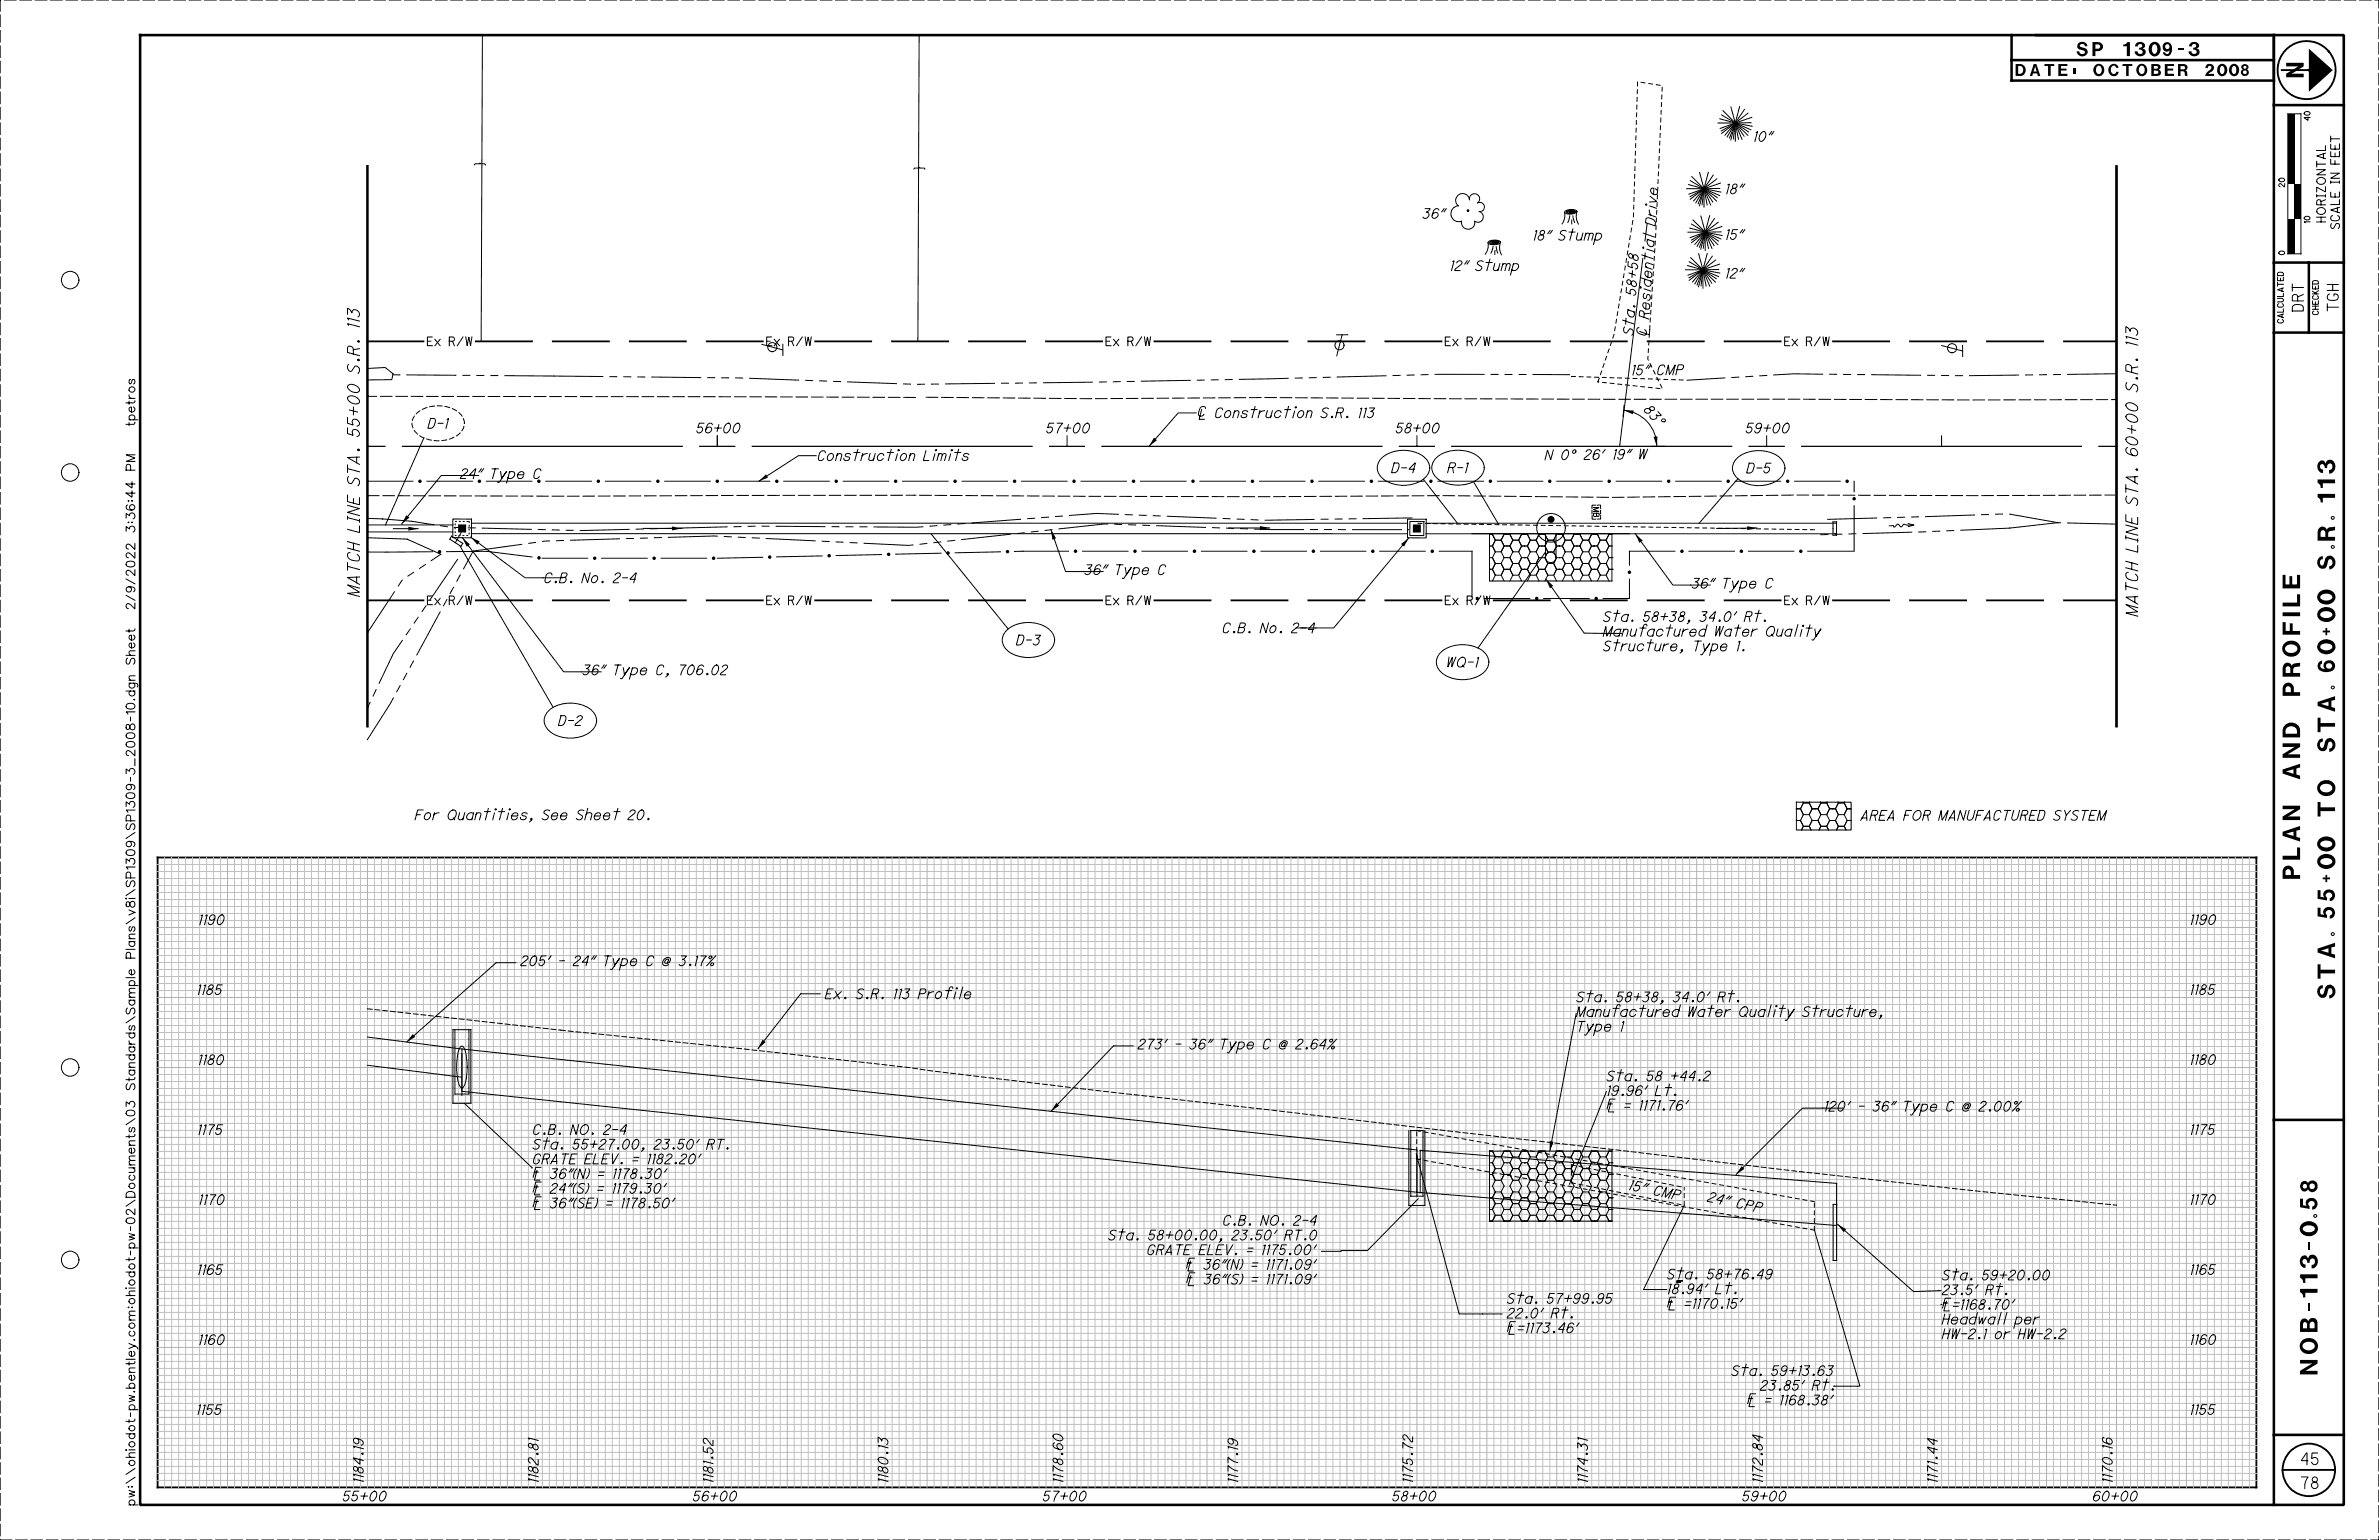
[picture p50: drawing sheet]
<svg xmlns="http://www.w3.org/2000/svg" width="864mm" height="559mm" viewBox="0 0 864 559" stroke-linecap="round" stroke-linejoin="round" font-family="sans-serif">
<defs><g id="words">
<g font-size="6.3">
<text x="829.9" y="22.8" transform="rotate(90 829.9 22.8)">N</text>
<text x="835" y="318.9" transform="rotate(-90 835 318.9)">PLAN AND PROFILE</text>
<text x="847.7" y="362.3" transform="rotate(-90 847.7 362.3)">STA. 55+00 TO STA. 60+00 S.R. 113</text>
<text x="841.3" y="498.7" transform="rotate(-90 841.3 498.7)">NOB-113-0.58</text>
</g>
<text font-size="5.1" x="753.8" y="20.4">SP 1309-3</text>
<g font-size="4.3">
<text x="731.7" y="27.6">DATE:</text>
<text x="759.9" y="27.6">OCTOBER 2008</text>
<text x="130.5" y="216.4" transform="rotate(-90 130.5 216.4)">MATCH LINE STA. 55+00 S.R. 113</text>
<text x="776" y="223.6" transform="rotate(-90 776 223.6)">MATCH LINE STA. 60+00 S.R. 113</text>
</g>
<g font-size="4.2">
<text x="835.5" y="531.5">45</text>
<text x="835.5" y="540.1">78</text>
</g>
<g font-size="4">
<text x="176.2" y="59.8" transform="rotate(-90 176.2 59.8)">}</text>
<text x="335.7" y="61.4" transform="rotate(-90 335.7 61.4)">}</text>
<text x="836.1" y="112.8" transform="rotate(-90 836.1 112.8)">DRT</text>
<text x="848.8" y="112.7" transform="rotate(-90 848.8 112.7)">TGH</text>
</g>
<g font-size="3.6">
<text x="636.5" y="51.3">10&quot;</text>
<text x="626.3" y="70.3">18&quot;</text>
<text x="516.4" y="79.2">36&quot;</text>
<text x="600.8" y="82" transform="rotate(-86 600.8 82)">D r i v e</text>
<text x="556.5" y="87.2">18&quot; Stump</text>
<text x="626.3" y="86.9">15&quot;</text>
<text x="594.6" y="94.8" transform="rotate(-86 594.6 94.8)">8</text>
<text x="526.4" y="98.2">12&quot; Stump</text>
<text x="626.3" y="100.9">12&quot;</text>
<text x="593.8" y="107.3" transform="rotate(-86 593.8 107.3)">5</text>
<text x="594" y="104.3" transform="rotate(-86 594 104.3)">8 + 5</text>
<text x="598.5" y="115.8" transform="rotate(-86 598.5 115.8)">R e s i d e n t i a l</text>
<text x="592.8" y="121.7" transform="rotate(-86 592.8 121.7)">S t a .</text>
<text x="592.2" y="136.1">15&quot; CMP</text>
<text x="596.5" y="148.8" transform="rotate(47 596.5 148.8)">8</text>
<text x="155.3" y="155.4">D-1</text>
<text x="434.6" y="151.6">| Construction S.R. 113</text>
<text x="598.6" y="151.1" transform="rotate(47 598.6 151.1)">3 ^</text>
<text x="252.8" y="157.1">56+00</text>
<text x="379.8" y="157.1">57+00</text>
<text x="506.7" y="157.1">58+00</text>
<text x="633.7" y="157.1">59+00</text>
<text x="296.8" y="167.1">Construction Limits</text>
<text x="560.8" y="166.9">N 0° 26' 19&quot; W</text>
<text x="167.1" y="173.7">24&quot; Type C</text>
<text x="505.1" y="171.5">D-4</text>
<text x="525.5" y="171.5">R-1</text>
<text x="634.1" y="171.6">D-5</text>
<text x="393.7" y="208.5">36&quot; Type C</text>
<text x="197.5" y="211.4">C.B. No. 2-4</text>
<text x="614.2" y="213.4">36&quot; Type C</text>
<text x="582" y="225.5">Sta. 58+38, 34.0' Rt.</text>
<text x="443.8" y="229.6">C.B. No. 2-4</text>
<text x="582" y="230.8">Manufactured Water Quality</text>
<text x="368.9" y="234">D-3</text>
<text x="582" y="236.2">Structure, Type 1.</text>
<text x="211.5" y="244.9">36&quot; Type C, 706.02</text>
<text x="525.1" y="242">WQ-1</text>
<text x="202.7" y="263.2">D-2</text>
<text x="150.7" y="297.5">For Quantities, See Sheet 20.</text>
<text x="675.5" y="297.6">AREA FOR MANUFACTURED SYSTEM</text>
<text x="72" y="335.5">1190</text>
<text x="795" y="335.5">1190</text>
<text x="189" y="350.4">205' - 24&quot; Type C @ 3.17%</text>
<text x="71.5" y="360.9">1185</text>
<text x="299.5" y="362.4">Ex. S.R. 113 Profile</text>
<text x="572.3" y="363.5">Sta. 58+38, 34.0' Rt.</text>
<text x="795" y="360.9">1185</text>
<text x="572.3" y="368.9">Manufactured Water Quality Structure,</text>
<text x="572.3" y="374.2">Type 1</text>
<text x="413.1" y="380.6">273' - 36&quot; Type C @ 2.64%</text>
<text x="71.9" y="386.3">1180</text>
<text x="795" y="386.3">1180</text>
<text x="583.2" y="392.2">Sta. 58 +44.2</text>
<text x="583.2" y="397.6">19.96' Lt.</text>
<text x="583.2" y="402.9">{ = 1171.76'</text>
<text x="662.2" y="403.2">120' - 36&quot; Type C @ 2.00%</text>
<text x="71.7" y="411.7">1175</text>
<text x="193.4" y="411.6">C.B. NO. 2-4</text>
<text x="795" y="411.7">1175</text>
<text x="193.4" y="417">Sta. 55+27.00, 23.50' RT.</text>
<text x="193.4" y="422.3">GRATE ELEV. = 1182.20'</text>
<text x="193.4" y="427.6">{ 36&quot;(N) = 1178.30'</text>
<text x="591" y="431.6" transform="rotate(12 591 431.6)">15 &quot;</text>
<text x="72.1" y="437.1">1170</text>
<text x="193.4" y="433">{ 24&quot;(S) = 1179.30'</text>
<text x="600.1" y="433.5" transform="rotate(12 600.1 433.5)">C MP</text>
<text x="619.7" y="435.9" transform="rotate(12 619.7 435.9)">2</text>
<text x="622.7" y="436.5" transform="rotate(12 622.7 436.5)">4 &quot;</text>
<text x="795" y="437.1">1170</text>
<text x="193.4" y="438.3">{ 36&quot;(SE) = 1178.50'</text>
<text x="630.1" y="438.1" transform="rotate(12 630.1 438.1)">C P P</text>
<text x="402.3" y="449.9">Sta. 58+00.00, 23.50' RT.0</text>
<text x="443.9" y="444.6">C.B. NO. 2-4</text>
<text x="416.4" y="455.3">GRATE ELEV. = 1175.00'</text>
<text x="430.6" y="460.6">{ 36&quot;(N) = 1171.09'</text>
<text x="71.6" y="462.5">1165</text>
<text x="430.7" y="465.9">{ 36&quot;(S) = 1171.09'</text>
<text x="605.2" y="464.1">Sta. 58+76.49</text>
<text x="705" y="464.4">Sta. 59+20.00</text>
<text x="795" y="462.4">1165</text>
<text x="547.1" y="472.9">Sta. 57+99.95</text>
<text x="605.2" y="469.4">18.94' Lt.</text>
<text x="705" y="469.8">23.5' Rt.</text>
<text x="547.1" y="478.3">22.0' Rt.</text>
<text x="605.2" y="474.8">{ =1170.15'</text>
<text x="705" y="475.1">{=1168.70'</text>
<text x="547.1" y="483.6">{=1173.46'</text>
<text x="705" y="485.8">HW-2.1 or HW-2.2</text>
<text x="705" y="480.4">Headwall per</text>
<text x="72.1" y="487.9">1160</text>
<text x="795" y="487.8">1160</text>
<text x="628.6" y="499.1">Sta. 59+13.63</text>
<text x="634.3" y="509.8">{ = 1168.38'</text>
<text x="639" y="504.5">23.85' Rt.</text>
<text x="71.4" y="513.3">1155</text>
<text x="795" y="513.2">1155</text>
<text x="131.9" y="538.1" transform="rotate(-90 131.9 538.1)">1184.19</text>
<text x="195.4" y="538.1" transform="rotate(-90 195.4 538.1)">1182.81</text>
<text x="258.8" y="538.1" transform="rotate(-90 258.8 538.1)">1181.52</text>
<text x="322.3" y="538.1" transform="rotate(-90 322.3 538.1)">1180.13</text>
<text x="385.8" y="538.1" transform="rotate(-90 385.8 538.1)">1178.60</text>
<text x="449.3" y="538.1" transform="rotate(-90 449.3 538.1)">1177.19</text>
<text x="512.8" y="538.1" transform="rotate(-90 512.8 538.1)">1175.72</text>
<text x="576.3" y="538.1" transform="rotate(-90 576.3 538.1)">1174.31</text>
<text x="639.8" y="538.1" transform="rotate(-90 639.8 538.1)">1172.84</text>
<text x="703.3" y="538.1" transform="rotate(-90 703.3 538.1)">1171.44</text>
<text x="766.8" y="538.1" transform="rotate(-90 766.8 538.1)">1170.16</text>
<text x="124.4" y="544.7">55+00</text>
<text x="251.5" y="544.7">56+00</text>
<text x="378.6" y="544.7">57+00</text>
<text x="505.4" y="544.7">58+00</text>
<text x="632.5" y="544.7">59+00</text>
<text x="759.7" y="544.7">60+00</text>
</g>
<g font-size="3.2">
<text x="844.2" y="80.5" transform="rotate(-90 844.2 80.5)">HORIZONTAL</text>
<text x="849.2" y="82.9" transform="rotate(-90 849.2 82.9)">SCALE IN FEET</text>
<text x="49" y="153.6" transform="rotate(-90 49 153.6)">tpetros</text>
<text x="49" y="213.4" transform="rotate(-90 49 213.4)">2/9/2022 3:36:44 PM</text>
<text x="49" y="546.1" transform="rotate(-90 49 546.1)">pw:\\ohiodot-pw.bentley.com:ohiodot-pw-02\Documents\03 Standards\Sample Plans\v8i\SP1309\SP1309-3_2008-10.dgn Sheet</text>
</g>
<g font-size="2.1">
<text x="838.6" y="43.7" transform="rotate(-90 838.6 43.7)">40</text>
<text x="829.3" y="67.8" transform="rotate(-90 829.3 67.8)">20</text>
<text x="838.6" y="80.8" transform="rotate(-90 838.6 80.8)">10</text>
<text x="829.3" y="92.4" transform="rotate(-90 829.3 92.4)">0</text>
<text x="828.9" y="117.2" transform="rotate(-90 828.9 117.2)">CALCULATED</text>
<text x="841.6" y="114.2" transform="rotate(-90 841.6 114.2)">CHECKED</text>
</g>
</g></defs>
<g fill="none" stroke="#000" stroke-width=".36">
<path d="M175.1 12.7l-.4 111.2M333.7 12.7l-.5 111.2M628.3 38.8l1.6 5.8M631.5 38.7l-1.6 5.9M633.3 39.7l-3.4 4.9M623.6 44.6h6.3M624.3 43.1l5.6 1.5M624.9 41.7l5 2.9M625.5 40.2l4.4 4.4M629.9 44.6l-5.4 2M629.9 44.6l-5.1 2.9M629.9 44.6l-5 3.8"/>
<path d="M629.9 44.6l-3.7 4.4M629.9 44.6l-2.9 5.1M629.9 44.6l-2.1 5.5M629.9 44.6l-1.6 6.2M629.9 44.6l-.7 5.8M629.9 44.6v6.7M629.9 44.6l1.2 5.9M629.9 44.6l2.5 6M629.9 44.6l3.2 4.8M629.9 44.6l4.6 4.5M629.9 44.6l4.9 3.3M629.9 44.6l5.7 2.5"/>
<path d="M629.9 44.6l6.2 1.2M634.5 41.1l-4.6 3.5M635.6 44.5l-5.7 .1M635.9 42.6l-6 2M830.5 41.3h4.8v50.8h-4.8zM529.3 70.8a2.52 2.52 0 0 1 4.1 1.7 1.87 1.87 0 0 1 2.6-2.1 1.87 1.87 0 0 1 .4 3.2 1.67 1.67 0 0 1 2.4 1.2 1.67 1.67 0 0 1-1.8 2 1.98 1.98 0 0 1 1.3 2.7 1.98 1.98 0 0 1-3 .8 2.44 2.44 0 0 1-2.4 2.9 2.44 2.44 0 0 1-2.4-2.9 2.89 2.89 0 0 1-3.7-2.1 2.89 2.89 0 0 1 2.5-3.5 2.5 2.5 0 0 1 0-3.9zM567.9 77.1v2.5l-.8 1.6M568.2 76.6a3.9 3.9 0 0 1 4.3 .1 3.5 3.5 0 0 1-4.6 .3zM568.7 76.6l1.1-.3a1.6 1.6 0 0 1 2 .6l-1.2 .6a2.18 2.18 0 0 1-2.1-.5zM569.1 76.7l.7-.3a1.17 1.17 0 0 1 1.6 .5l-.6 .3a1.41 1.41 0 0 1-1.8-.4zM569.6 76.8l1.2-.1a.68 .68 0 0 1-.6 .4 .68 .68 0 0 1-.6-.3zM569.8 76.8h.8l-.4 .2z"/>
<path d="M569.8 78.3l-.7 2.5M570.6 79.8v1.4M571 78.4l.6 2.3M572.4 76.8l-.2 2 .8 2.5M612.3 68.5h6.3M613 67l5.6 1.5M613.6 65.5l5 3M614.1 64.1l4.5 4.4M614.6 79.8l4.4 4.4M617 62.6l1.6 5.9M617.4 78.4l1.6 5.8M618.6 68.5l-5.5 1.9"/>
<path d="M618.6 68.5l-5.1 2.9M618.6 68.5l-3.8 4.4M618.6 68.5l-3 5.1M618.6 68.5l-2.2 5.5M618.6 68.5l-1.7 6.1M618.6 68.5l-.7 5.8M618.6 68.5v6.6M618.6 68.5l1.1 5.9M618.6 68.5l2.4 5.9M618.6 68.5l3.2 4.8M618.6 68.5l4.5 4.5M618.6 68.5l4.8 3.2"/>
<path d="M618.6 68.5l5.6 2.4M618.6 68.5l6.1 1.2M620.1 62.5l-1.5 6M620.6 78.3l-1.6 5.9M621.9 63.5l-3.3 5M622.4 79.3l-3.4 4.9M623.2 64.9l-9.6 7.4M624.3 68.4l-5.7 .1M624.6 66.4l-6 2.1M539.5 95.3h2.1M540.2 88.1v1.9l-1 2.2M540.3 87.7l1.2-.5a3.2 3.2 0 0 1 3.2 .7 3.4 3.4 0 0 1-4.5 .2z"/>
<path d="M540.8 87.9l1.3-.5a1.64 1.64 0 0 1 2 .7l-1.3 .5a1.64 1.64 0 0 1-2-.7zM540.8 94.1l-1 4.1M541.2 87.9l.6-.3a1.45 1.45 0 0 1 1.8 .4l-.5 .3a1.44 1.44 0 0 1-1.9-.4zM541.8 87.8h1.2a.69 .69 0 0 1-.6 .4 .69 .69 0 0 1-.6-.4zM542 89.4l-.8 2.4M542.7 90.9l-.1 1.5M543.1 89.5l.6 2.3M544.7 88l-.3 2 .7 2.5M569.6 84.2h2.1M571 83.1l-1.1 4M596.4 93.7l-8.4 68M597.9 81.1l-.8 6.3"/>
<path d="M611.9 97.9h6.3M612.6 96.4l5.6 1.5M612.7 84.2h6.3M613.2 95l5 2.9M613.4 82.8l5.6 1.4M613.7 93.5l4.5 4.4M614 81.3l5 2.9M616.6 92l1.6 5.9M618.2 97.9l-5.5 2M618.2 97.9l-5.1 2.9M618.2 97.9l-3.8 4.4M618.2 97.9l-3 5.1"/>
<path d="M618.2 97.9l-2.1 5.5M618.2 97.9l-1.6 6.2M618.2 97.9l-.7 5.8M618.2 97.9v6.7M618.2 97.9l1.1 5.9M618.2 97.9l2.4 5.9M618.2 97.9l3.2 4.8M618.2 97.9l4.5 4.5M618.2 97.9l4.8 3.2M618.2 97.9l5.7 2.5M618.2 97.9l6.1 1.2M619 84.2l-5.4 2"/>
<path d="M619 84.2l-5 2.9M619 84.2l-3.7 4.5M619 84.2l-2.9 5.2M619 84.2l-2.1 5.5M619 84.2l-1.6 6.2M619 84.2l-.7 5.9M619 84.2v6.7M619 84.2l1.2 5.9M619 84.2l2.5 6M619 84.2l3.2 4.9M619 84.2l4.6 4.5M619 84.2l4.9 3.3"/>
<path d="M619 84.2l5.7 2.5M619 84.2l6.2 1.3M619.8 91.9l-1.6 6M621.6 93l-3.4 4.9M622.8 94.3l-9.6 7.4M623.7 80.7l-9.7 7.4M623.9 97.8l-5.7 .1M624.2 95.8l-6 2.1M624.7 84.1l-5.7 .1M625 82.2l-6 2M589.1 116.2l4 1.3M590.3 115.5l-.2 2.1"/>
<path d="M594.9 118.9a.87 .87 0 0 0-.8 .6 .87 .87 0 0 0 .3 1 3.1 3.1 0 0 0 3 1l.3-1-.6-.9M598.9 119.6l-.2 1.9-3.4-1.2M133.4 133.7l6.4-.4 2.9 2.3-.5 2.2-8.8 .1M142.7 136h2.5M147.7 136l17.8 .2M155.2 123.8h1.2M156.9 122.3h-1.7v3.1h1.8M157.9 123.1l1.9 2.3M159.8 123.1l-1.9 2.3M163.1 123.8h1.2a.78 .78 0 0 0 .7-.7 .78 .78 0 0 0-.7-.8h-1.2v3.1M164.3 123.8l.7 1.6M168 136.2h2.6"/>
<path d="M168.1 122.3l-2.1 3.1M169.1 122.3l.5 3.1 .6-3.1 .6 3.1 .5-3.1M173.1 136.2h2.5M178.2 136.3h2.5M183.3 136.3l35.5 .3M221.4 136.7h2.5M226.4 136.7h2.6M231.5 136.8h2.6M236.6 136.8l17.8 .2M256.9 137l2.5 .1M262 137.1h2.5M267.1 137.1l2.5 .1"/>
<path d="M272.1 137.3l17.8 .6M276.5 125l7.7 2M278.3 123.8h1.2M280 122.3h-1.7v3.1h1.9M281.1 123.1l1.9 2.3M283 123.1l-1.9 2.3M284.2 124.9v4.1M286.2 123.8h1.2a.78 .78 0 0 0 .7-.7 .78 .78 0 0 0-.7-.8h-1.2v3.1M287.4 123.8l.7 1.6M291.2 122.3l-2.1 3.1M292.3 122.3l.4 3.1 .7-3.1 .6 3.1 .5-3.1M292.5 138l2.5 .1"/>
<path d="M297.5 138.2l2.6 .1M302.6 138.4l2.6 .1M307.7 138.6l17.7 .6M328 139.3l2.5 .1M335.6 139.4l-2.5 .1M340.7 139.3l-2.6 .1M361 139.1l-17.8 .2M366.1 139l-2.6 .1M371.2 139h-2.6M376.2 138.9l-2.5 .1M396.5 138.7l-17.7 .2M401.5 123.8h1.2"/>
<path d="M401.6 138.6h-2.5M403.2 122.3h-1.7v3.1h1.8M404.2 123.1l1.9 2.3M406.1 123.1l-1.9 2.3M406.7 138.5h-2.6M409.4 123.8h1.2a.78 .78 0 0 0 .7-.7 .78 .78 0 0 0-.7-.8h-1.2v3.1M410.6 123.8l.7 1.6M411.8 138.4h-2.6M414.4 122.3l-2.1 3.1M415.4 122.3l.5 3.1 .6-3.1 .7 3.1 .5-3.1M432.1 138l-17.8 .3M437.2 137.9l-2.6 .1"/>
<path d="M442.2 137.8l-2.5 .1M447.3 137.7l-2.5 .1M467.6 137.3l-17.7 .4M472.7 137.2h-2.5M477.8 137l-2.5 .1M482.9 136.9h-2.6M487.2 121.5l-2 7.6M489.3 121.5h-4.1M503.2 136.3l-17.8 .5M508.2 136.2l-2.5 .1M513.3 136.1h-2.5M518.4 135.9l-2.5 .1"/>
<path d="M520.9 135.9h17.8M524.7 123.8h1.2M526.4 122.3h-1.7v3.1h1.8M527.4 123.1l1.9 2.3M529.3 123.1l-1.9 2.3M532.6 123.8h1.2a.78 .78 0 0 0 .7-.7 .78 .78 0 0 0-.7-.8h-1.2v3.1M533.8 123.8l.7 1.6M537.6 122.3l-2.1 3.1M538.6 122.3l.5 3.1 .6-3.1 .6 3.1 .5-3.1M541.3 135.9h2.5M546.3 135.9h2.6M551.4 135.9h2.6"/>
<path d="M556.5 135.9l13.2 .1M626.1 137.1l-13.7 .9M631.2 136.8l-2.5 .2M636.3 136.5l-2.6 .2M641.3 136.2l-2.5 .2M647.8 123.8h1.3M649.6 122.3h-1.8v3.1h1.9M650.6 123.1l1.9 2.3M652.5 123.1l-1.9 2.3M655.7 123.8h1.2a.78 .78 0 0 0 .8-.8 .78 .78 0 0 0-.8-.7h-1.2v3.1M656.9 123.8l.7 1.6M660.7 122.3l-2 3.1"/>
<path d="M661.6 135.8l-10.5-.2-7.2 .5M661.8 122.3l.5 3.1 .6-3.1 .6 3.1 .5-3.1M664.2 135.8h2.5M669.3 135.9h2.5M674.3 135.9h2.6M679.4 136l17.8 .2M699.7 136.2h2.6M704.8 136.2l2.6 .1M704.8 125.4l7.6 2M709.9 136.3h2.5M712.4 125.3l.1 4.1M732.8 136.1l-17.8 .2"/>
<path d="M737.8 136l-2.5 .1M742.9 136h-2.5M748 135.9h-2.5M768.3 135.6l-17.8 .3M46.8 145.6v1M46.8 153.4v1M49 153.2l-.2 .6-.4 .2h-2.6M49 145.5l-.2 .6-.4 .1h-2.6M153.8 158.9l-13.9 31.6M260.4 158.2v3.8M387.3 158.2v3.8M434.2 149.8h-6.5l-10.6 12.2"/>
<path d="M436.2 148.6l-.9 3.6h1.9M437.6 148.2a.88 .88 0 0 0-.7-.8 .88 .88 0 0 0-.9 .3 3.1 3.1 0 0 0-.8 3.1l1 .2 .9-.6M454.2 148.6h2.2M455.6 147.5l-1.1 4.1M466.4 148.6h2.1M467.7 147.5l-1 4.1M470 149.2l-.7 2.4M514.3 158.2v3.8M589.4 148.9a13.1 13.1 0 0 1 12.1 13.1M589.6 147.1l-.4 4M641.3 158.2v3.8M704.8 158.2v3.8"/>
<path d="M768.3 158.2v3.8h-6.3M133.4 162h6.3M133.4 174.6h16.5M146.1 162h101.6M155 174.6h16.5M173.7 172.5h-13.5l-14.4 17.6M176.6 174.6h16.5M198.2 174.6h16.5M219.7 174.6h16.6M241.3 174.6h16.5M254 162h12.7M262.9 174.6h16.5"/>
<path d="M273.1 162h101.5M284.5 174.6h16.5M296.3 165.3h-6.5l-14.4 9.3M306.1 174.6h16.5M310 164.2h2.1M311.4 163.1l-1.1 4M322.2 164.2h2.1M323.5 163.1l-1.1 4M325.8 164.7l-.7 2.4M327.7 174.6h16.5M339.4 164.7l-.7 2.4M345.1 164.7l-.7 2.4"/>
<path d="M346.6 164.2h2.2M348 163.1l-1.1 4M349.2 174.6h16.6M370.8 174.6h16.5M381 162h12.7M392.4 174.6h16.5M400 162h101.6M414 174.6h16.5M435.6 174.6h16.5M457.2 174.6h16.5M478.8 174.6h16.5M500.4 174.6h16.5"/>
<path d="M501.5 166.2a12.4 12.4 0 0 1 16.4 .6 5 5 0 0 1-2.3 7.8 12.5 12.5 0 0 1-14.5-1.9 4.6 4.6 0 0 1 .4-6.5zM508 162h12.7M516.7 173.9l12.3 15.9M521.3 166.2a12.4 12.4 0 0 1 16.4 .5 5 5 0 0 1-2.3 7.9 12.5 12.5 0 0 1-14.5-1.9 4.6 4.6 0 0 1 .4-6.5zM522 174.6h16.5M527 162h101.6M534.9 174.8l9.2 15.6M543.6 174.6h16.4M565.1 174.6h16.5M586.7 174.6h16.5M608.3 174.6h16.5M629.9 174.6h16.5"/>
<path d="M630.5 166.3a12.4 12.4 0 0 1 16.3 .6 5.1 5.1 0 0 1-2.3 7.8 12.4 12.4 0 0 1-14.5-1.9 4.6 4.6 0 0 1 .5-6.5zM630.9 173.7l-14.1 16.2M635 162h12.7M651.5 174.6h16.5M654 162h101.6M673.1 174.6v3.8M768.3 161.9h.1M133.4 195.1l14.3 .5 12.3 5.5-3.5 2.3M133.4 188.1l5.5 .3M133.4 190.5h31M133.4 193h31M138.7 188.3l10.8 .9 7.9 1.2"/>
<path d="M142.8 191.8h9M159.9 190.7l2.5 .4M163.9 194.6l4.1 2.6-.7 1-4-2.5zM164.4 188.3l6.8 .1-.1 6.8-6.7-.1zM164.9 191.4l2.6 .1M166.9 198l33.9 58.7M167.8 192.5l-2.5 4.4M167.9 195.1l36.7 48.7h13.6M170 191.5l2.5 .1M170.9 194.9l19.7 14.8h13.6M171.1 193.6l339.8 .1M171.2 189.8l339.8 .1"/>
<path d="M175.1 191.6l17.8 .5M189.4 197.5l-17.6 2.5-3.5 6.4M194.4 196.8l-2.5 .4M195.4 192.1l2.5 .1M199.5 196.3l-2.5 .2M200.5 192.3h2.5M204.5 196.1l-2.5 .1M205.5 192.4h2.6M224.9 195.5l-17.8 .5M228.4 192.1l-17.8 .4M229.9 195.4h-2.5M233.5 191.9l-2.6 .1"/>
<path d="M233.6 191.7h13.9M235 195.2l-2.5 .1M238.5 191.8l-2.5 .1M240.1 195.1h-2.5M243.6 191.7l-2.5 .1M260.4 194.6l-17.8 .4M262.9 194.7l2.6 .1M263.9 191.2l-17.7 .4M268 194.9l2.5 .2M269 191.1h-2.5M273.1 195.2l2.5 .1M274.1 190.9l-2.5 .1"/>
<path d="M276.6 190.9l2.6 .1M278.1 195.4l17.8 .9M281.7 191l17.8 .1M298.4 196.4l2.6 .1M302 191.1h2.6M303.5 196.6l2.5 .1M307.1 191.1h2.5M308.6 196.9l2.5 .1M312.2 191.2h2.5M313.7 197.1l16.3 .8 1.4-.2M335 191.1l-17.7 .1M336.4 197.2l-2.5 .3"/>
<path d="M338 193.7l28 34.5M340.1 190.7l-2.5 .2M341.5 196.6l-2.5 .3M345.2 190.4l-2.6 .1M346.6 196.1l-2.6 .3M350.2 190l-2.5 .1M366.7 193.9l-17.6 1.9M370.5 188.4l-17.7 1.4M371.8 193.3l-2.5 .3M375.6 188l-2.6 .2M376.8 192.8l-2.5 .2M380.6 187.6l-2.5 .2"/>
<path d="M381.5 192.2l5.3 15.2h13.6M381.9 192.2l-2.5 .3M385.7 187.3l-2.5 .1M402.1 190.1l-17.7 1.8M404.6 190.2l2.6 .1M405.9 186.6l-7.8-.3-9.9 .7M408.5 186.7l2.5 .1M409.7 190.4l2.6 .1M413.6 186.9l2.5 .1M414.8 190.6l2.5 .1M418.6 187.1l2.6 .1M419.9 190.7l17.7 .7"/>
<path d="M423.7 187.3l17.8 .7M440.2 191.5l2.5 .1M444 188.1l2.5 .1M445.2 191.6l2.6 .1M446.1 191.6h14.8M449.1 188.3l2.5 .2M450.3 191.8l2.6 .1M454.2 188.6l2.5 .1M455.4 192l17.8 .2M475.7 192.2h2.6M477 188.5l-17.8 .3M480.8 192.2h2.5"/>
<path d="M482.1 188.4h-2.5M485.9 192.2h2.5M487.2 188.3h-2.6M491 192.2h17.7M492.3 188.2l-2.6 .1M511 188.4h6.7v6.8h-6.8zM511.3 192.2h.1M511.4 195.2l-27.2 32.7h-13.6M511.8 189.2l5.1 .1v5h-5.1zM512.6 187.9l-17.8 .3M517.7 193.7h149M517.7 189.9h149"/>
<path d="M540.7 198.1h.1M540.7 193.9h.1M540.7 198.1h1.1l1 2.1-1 2.2M540.7 193.7v17.1h44.5v-17.1M540.7 193.9h1.1M541.8 193.9l1 2.1h2.1l1.1-2.1M541.8 193.9l1 2.1-1 2.1h-1.1M541.9 193.7l-.1 .2M542.8 196h2.1l1.1 2.1-1.1 2.1h-2.1l-1-2.1zM545.9 193.7l.1 .2M546 193.9l-1.1 2.1 1.1 2.1h1.1M546 193.9h2.1"/>
<path d="M547.1 198.1h-1.1l-1.1 2.1 1.1 2.2M547.1 198.1h1l1.1 2.1-1.1 2.2M548.1 193.9l1.1 2.1h2.1l1-2.1M548.1 193.9l1.1 2.1-1.1 2.1h-1M548.2 193.7l-.1 .2M549.2 196h2.1l1 2.1-1 2.1h-2.1l-1.1-2.1zM552.2 193.7l.1 .2M552.3 193.9l-1 2.1 1 2.1h1.1M552.3 193.9h2.2M553.4 193.9h.1M553.4 198.1h-1.1l-1 2.1 1 2.2M553.4 198.1h1.1l1 2.1-1 2.2"/>
<path d="M554.5 193.9l1 2.1-1 2.1h-1.1M554.5 193.9l1 2.1h2.1l1.1-2.1M554.6 193.7l-.1 .2M555.5 196h2.1l1.1 2.1-1.1 2.1h-2.1l-1-2.1zM558.6 193.7l.1 .2M558.7 193.9l-1.1 2.1 1.1 2.1h1.1M558.7 193.9h2.1M559.8 198.1h-1.1l-1.1 2.1 1.1 2.2M559.8 198.1h1l1.1 2.1-1.1 2.2M560.8 193.9l1.1 2.1-1.1 2.1h-1M560.8 193.9l1.1 2.1h2.1l1-2.1M560.9 193.7l-.1 .2"/>
<path d="M561 193.7v8.5M561.9 196h2.1l1 2.1-1 2.1h-2.1l-1.1-2.1zM564.8 193.7v8.5M564.9 193.7l.1 .2M565 193.9l-1 2.1 1 2.1h1.1M565 193.9h2.2M566.1 198.1h-1.1l-1 2.1 1 2.2M566.1 198.1h1.1l1 2.1-1 2.2M567.2 193.9l1 2.1-1 2.1h-1.1M567.2 193.9l1 2.1h2.1l1.1-2.1M567.3 193.7l-.1 .2M568.2 196h2.1l1.1 2.1-1.1 2.1h-2.1l-1-2.1z"/>
<path d="M571.3 193.7l.1 .2M571.4 193.9l-1.1 2.1 1.1 2.1h1.1M571.4 193.9h2.1M572.4 193.9h.1M572.5 198.1h-1.1l-1.1 2.1 1.1 2.2M572.5 198.1h1l1.1 2.1-1.1 2.2M573.5 193.9l1.1 2.1h2.1l1-2.1M573.5 193.9l1.1 2.1-1.1 2.1h-1M573.6 193.7l-.1 .2M574.6 196h2.1l1 2.1-1 2.1h-2.1l-1.1-2.1zM577.6 193.7l.1 .2M577.7 193.9l-1 2.1 1 2.1h1.1"/>
<path d="M577.7 193.9h2.2M577.9 185.2v1.3M578 187.1v1.3h1.2M578.4 184.2h2.1l-2.1 .7 2.1 .7h-2.1M578.8 198.1h-1.1l-1 2.1 1 2.2M578.8 198.1h1.1l1 2.1-1 2.2M579.2 183.3h-1.3v1.2M579.6 186.2l-.1 1.1h-.9l-.1-1 2-.1v.8a.5 .5 0 0 1-.4 .4 .5 .5 0 0 1-.5-.3M579.8 183.3h1.2v1.2M579.9 193.9l1 2.1h2.1l1.1-2.1M579.9 193.9l1 2.1-1 2.1h-1.1M580 193.7l-.1 .2"/>
<path d="M580.9 196h2.1l1.1 2.1-1.1 2.1h-2.1l-1-2.1zM581 187.1l.1 1.2h-1.3M581 185.2v1.2M584 193.7l.1 .2M584.1 193.9l-1.1 2.1 1.1 2.1h1.1h-1.1l-1.1 2.1 1.1 2.2M584.1 193.9h1.1M593.6 193.7l13.7 18.6h13.6M637.8 191.6l-14.6 .2M663.5 194h-2.5M665.4 189.4h1.3v4.8h-1.3zM668.6 193.8l-2.5 .1M673.1 183.5v16.5"/>
<path d="M673.7 193.7h-2.5M681.2 188l-17.7 .5M686.3 187.8l-2.5 .1M691.4 187.7h-2.5M692.7 190l2 .5-2 .6M694 193.1l-17.8 .5M694.7 190.5h-2.4a1.26 1.26 0 0 0-1.9 .6h-.5l-.7-.8a.83 .83 0 0 0-1.1 .6l-.6 .4-.3-.6-1.4 .1M696.5 187.5l-2.6 .1M699.1 193h-2.6M704.1 192.7l-2.5 .1M709.2 192.5l-2.5 .1M716.8 186.9l-17.8 .6"/>
<path d="M721.9 186.7l-2.6 .1M726.9 186.5l-2.5 .1M729.5 186.5l17.5 3.2M747 189.7l-17.5 1.9-17.7 .8M747 189.7h1M750.5 189.8l17.8 .4M46.8 212.9a.97 .97 0 0 1 .9 1.3 .97 .97 0 0 1-1.5 .4 .97 .97 0 0 1 0-1.5 1.68 1.68 0 0 1 2.8 1l-.5 .6M143.2 214.7l-9.8 14.9M146 210.5l-1.4 2.1M150.2 207.6l-2.1 1.5M154.4 204.9l-2.1 1.4M154.7 219.8l-1.5 2.1"/>
<path d="M155.2 217.8h1.2M156.9 216.3h-1.7v3.1h1.8M157 200.2l-23.6 .1M157.9 217.1l1.9 2.3M159.8 217.1l-1.9 2.3M162.1 200.2l14.6-.1 16.4 2M162.2 217.6l-1.2 2.2M163.1 217.8h1.2a.78 .78 0 0 0 .7-.8 .78 .78 0 0 0-.7-.7h-1.2v3.1M164.3 217.8l.7 1.6M164.6 213.1l-1.2 2.2M166.1 203l-10 14.7M167.1 208.6l-1.3 2.3"/>
<path d="M168.1 216.3l-2.1 3.1M169.1 216.3l.5 3.1 .6-3.1 .6 3.1 .5-3.1M196.8 202.6h16.5M218.4 202.6h16.5M240 202.6h16.5M276.9 202.2l-16.5 .4M278.3 217.8h1.2M280 216.3h-1.7v3.1h1.9M281.1 217.1l1.9 2.3M283 217.1l-1.9 2.3M286.2 217.8h1.2a.78 .78 0 0 0 .7-.8 .78 .78 0 0 0-.7-.7h-1.2v3.1M287.4 217.8l.7 1.6"/>
<path d="M291.2 216.3l-2.1 3.1M292.3 216.3l.4 3.1 .7-3.1 .6 3.1 .5-3.1M298.5 201.7l-16.6 .4M320 201.2l-16.5 .4M341.6 200.7l-16.5 .4M363.2 200.2l-16.5 .4M387.9 200l-19.6 .1M393 200h16.5M401.5 217.8h1.2M403.2 216.3h-1.7v3.1h1.8M404.2 217.1l1.9 2.3M406.1 217.1l-1.9 2.3"/>
<path d="M409.4 217.8h1.2a.78 .78 0 0 0 .7-.8 .78 .78 0 0 0-.7-.7h-1.2v3.1M410.6 217.8l.7 1.6M414.4 216.3l-2.1 3.1M414.5 200h16.6M415.4 216.3l.5 3.1 .6-3.1 .7 3.1 .5-3.1M436.1 200h16.5M457.7 200h16.5M479.3 200h16.5M500.9 200h16.5M522.5 200h11.9v16.5M524.7 217.8h1.2M526.4 216.3h-1.7v3.1h1.8"/>
<path d="M527.4 217.1l1.9 2.3M529.3 217.1l-1.9 2.3M532.6 217.8h1.2a.78 .78 0 0 0 .7-.8 .78 .78 0 0 0-.7-.7h-1.2v3.1M533.8 217.8l.7 1.6M537.6 216.3l-2.1 3.1M538.6 216.3l.5 3.1 .6-3.1 .6 3.1 .5-3.1M538.8 217.2h16.5M540.7 206.6h.1M540.7 206.6h1.1l1 2.1-1 2.1M541.8 202.4l1 2.1-1 2.1h-1.1M541.8 202.4h-1.1M541.8 202.4l1 2.1"/>
<path d="M542.8 204.5h2.1l1.1 2.1-1.1 2.1h-2.1l-1-2.1zM546 202.4l-1.1 2.1 1.1 2.1h1.1M546 202.4h2.1M547.1 206.6h-1.1l-1.1 2.1 1.1 2.1M547.1 206.6h1l1.1 2.1-1.1 2.1M548.1 202.4l1.1 2.1-1.1 2.1h-1M549.2 204.5h2.1l1 2.1-1 2.1h-2.1l-1.1-2.1zM552.3 202.4l-1 2.1h-2.1l-1.1-2.1M552.3 202.4l-1 2.1 1 2.1h1.1M552.3 202.4h2.2M553.4 202.4h.1M553.4 206.6h-1.1l-1 2.1 1 2.1"/>
<path d="M553.4 206.6h1.1l1 2.1-1 2.1M554.5 202.4l1 2.1-1 2.1h-1.1M555.5 204.5h2.1l1.1 2.1-1.1 2.1h-2.1l-1-2.1zM558.7 202.4l-1.1 2.1h-2.1l-1-2.1M558.7 202.4l-1.1 2.1 1.1 2.1h1.1M558.7 202.4h2.1M559.8 206.6h-1.1l-1.1 2.1 1.1 2.1M559.8 206.6h1l1.1 2.1-1.1 2.1M560.4 217.2h16.5M560.8 202.4l1.1 2.1-1.1 2.1h-1M561 200.3l-24.5 34.8M561.2 210.1l13.9 19.6 13.5 .1"/>
<path d="M561.9 204.5h2.1l1 2.1-1 2.1h-2.1l-1.1-2.1zM565 202.4l-1 2.1h-2.1l-1.1-2.1M565 202.4l-1 2.1 1 2.1h1.1M565 202.4h2.2M566.1 206.6h-1.1l-1 2.1 1 2.1M566.1 206.6h1.1l1 2.1-1 2.1M567.2 202.4l1 2.1-1 2.1h-1.1M568.2 204.5h2.1l1.1 2.1-1.1 2.1h-2.1l-1-2.1zM571.4 202.4l-1.1 2.1h-2.1l-1-2.1M571.4 202.4l-1.1 2.1 1.1 2.1h1.1M571.4 202.4h2.1M572.4 202.4h.1"/>
<path d="M572.5 206.6h-1.1l-1.1 2.1 1.1 2.1M572.5 206.6h1l1.1 2.1-1.1 2.1M573.5 202.4l1.1 2.1-1.1 2.1h-1M574.6 204.5h2.1l1 2.1-1 2.1h-2.1l-1.1-2.1zM577.7 202.4l-1 2.1h-2.1l-1.1-2.1M577.7 202.4l-1 2.1 1 2.1h1.1M577.7 202.4h2.2M578.8 206.6h-1.1l-1 2.1 1 2.1M578.8 206.6h1.1l1 2.1-1 2.1M579.9 202.4l1 2.1-1 2.1h-1.1M579.9 202.4l1 2.1M580.9 204.5h2.1l1.1 2.1-1.1 2.1h-2.1l-1-2.1z"/>
<path d="M584.1 202.4l-1.1 2.1 1.1 2.1h1.1M584.1 202.4h1.1M585.1 206.6h.1M585.1 202.4h.1M585.2 206.6h-1.1l-1.1 2.1 1.1 2.1M591.5 210.2v7h-9.5M608 200h-16.5v5.1M613.1 200h16.5M634.7 200h16.5M647.8 217.8h1.3M649.6 216.3h-1.8v3.1h1.9M650.6 217.1l1.9 2.3"/>
<path d="M652.5 217.1l-1.9 2.3M655.7 217.8h1.2a.78 .78 0 0 0 .8-.8 .78 .78 0 0 0-.8-.7h-1.2v3.1M656.2 200h16.5M656.9 217.8l.7 1.6M660.7 216.3l-2 3.1M661.8 216.3l.5 3.1 .6-3.1 .6 3.1 .5-3.1M146 232.4l-3.3 4.8-5.1 10.8M148.9 228.2l-1.4 2.1M150.1 239.9l-1.2 2.2M151.8 224l-1.4 2.1M159.8 222l-8.5 15.7M365.4 228.7a12.3 12.3 0 0 1 16.3 .6 5.1 5.1 0 0 1-2.3 7.8 12.5 12.5 0 0 1-14.5-1.9 4.6 4.6 0 0 1 .5-6.5z"/>
<path d="M523 236.7a12.4 12.4 0 0 1 16.3 .6 5.1 5.1 0 0 1-2.3 7.8 12.4 12.4 0 0 1-14.5-1.9 4.6 4.6 0 0 1 .5-6.5zM585.9 233.3h2.1M585.9 222.6h2.1M587.3 232.1l-1.1 4.1M587.3 221.4l-1.1 4.1M595.3 227.9h2.2M597.8 227.1a.65 .65 0 0 0-.7-.6 .65 .65 0 0 0-.6 .8l-.9 3.6M598 233.3h2.2M599.4 232.1l-1.1 4.1M605 227.9h2.1M606.4 226.8l-1.1 4.1M619.2 228.6a1.48 1.48 0 0 0-1.9 .2 1.48 1.48 0 0 0-.2 1.9l.7 .2 .9-.4"/>
<path d="M619.7 226.7l-1.1 4.2M629.8 227.9h2.1M631.2 226.8l-1.1 4.1M637.2 222.6h2.1M638.6 221.4l-1.1 4.1M652.6 226.7l-1.1 4.2M654.1 228.4l-.6 2.5M655.7 227.9h2.1M657 226.8l-1 4.1M134.3 254.8l-.9 2.1M136.5 250.3l-1.1 2.3M142.8 253.3l-9.4 15.1"/>
<path d="M145.2 248.8l-1.2 2.2M147.7 244.3l-1.3 2.3M199.1 257.9a12.4 12.4 0 0 1 16.4 .6 5.1 5.1 0 0 1-2.3 7.8 12.4 12.4 0 0 1-14.5-1.8 4.6 4.6 0 0 1 .4-6.6zM175.9 294.5h2.1M177.3 293.4l-1.1 4.1M179.5 295l-.6 2.5M181 294.5h2.2M182.4 293.4l-1.1 4.1M184.6 295l-.6 2.5M212.8 295.5a1.2 1.2 0 0 1 2.1 0l-.5 2M213.4 293.3l-1.1 4.2M222.9 294.5h2.1"/>
<path d="M224.3 293.4l-1.1 4.1M652.1 293.5h.4M652.1 291.1h19.9v10.1h-19.9zM652.1 297.7h1.5M652.5 293.5h1.1l1-2.1-.1-.3 .1 .3h2.2l.1-.3-.1 .3 1 2.1h1.1M652.5 293.5h1.1l1 2.1-1 2.1M653.6 297.7l1 2.1h2.2l1-2.1M653.6 297.7l1 2.1-.6 1.4 .6-1.4h2.2l.6 1.4-.6-1.4 1-2.1M654.6 291.4h2.2l1 2.1-1 2.1h-2.2l-1-2.1zM657.8 297.7h2.1M658.9 293.5h-1.1l-1 2.1 1 2.1M658.9 293.5h1l1.1-2.1-.1-.3 .1 .3h2.1l.2-.3-.2 .3 1.1 2.1h1"/>
<path d="M658.9 293.5h1l1.1 2.1-1.1 2.1M659.9 297.7l1.1 2.1h2.1l1.1-2.1M659.9 297.7l1.1 2.1-.7 1.4 .7-1.4h2.1l.7 1.4-.7-1.4 1.1-2.1M661 291.4h2.1l1.1 2.1-1.1 2.1h-2.1l-1.1-2.1zM664.2 297.7h2.1M665.2 293.5h-1l-1.1 2.1 1.1 2.1M665.2 293.5h1.1l1-2.1-.1-.3 .1 .3h2.2l.1-.3-.1 .3 1 2.1h1.5M665.2 293.5h1.1l1 2.1-1 2.1M666.3 297.7l1 2.1h2.2l1-2.1M666.3 297.7l1 2.1-.6 1.4 .6-1.4h2.2l.6 1.4-.6-1.4 1-2.1M667.3 291.4h2.2l1 2.1-1 2.1h-2.2l-1-2.1zM670.5 297.7h1.5"/>
<path d="M671.6 293.5h-1.1l-1 2.1 1 2.1M45.6 326h.3zM46.8 326h2.2M187.2 349.3h-7.1l-32.5 28.8M343.4 359.4h2.1M345.9 358.6a.65 .65 0 0 0-.8-.5 .65 .65 0 0 0-.5 .7l-1 3.6M347 360l-.7 2.4M349.5 358.2l-1.2 4.2M577.6 359.4l-1.1 4.1M628.8 359.4l-1.1 4.1M133.4 376.3l34.3 4.3M164.4 373.6h6.5v26.7h-6.5z"/>
<path d="M165.1 373.6v23.4h5.1v-23.4M167.2 379.9l.5-.3a5.8 5.8 0 0 1 1.7 4.7l.1 4.6a9.3 9.3 0 0 1-1.6 5.8l-.2 .1a6.1 6.1 0 0 1-1.8-5.1v-5.4a9.5 9.5 0 0 1 1.3-4.4zM297.7 360.6h-7l-15.5 19.9M411.3 379.5h-7.1l-22.7 23.8M572.2 367.7l-9.6 50M576.2 360.6h2.1M585.6 365.9h2.1M588.1 365.1a.65 .65 0 0 0-.7-.6 .65 .65 0 0 0-.6 .8l-.9 3.6M595.3 365.9h2.1M596.7 364.8l-1.1 4.1M609.5 366.6a1.47 1.47 0 0 0-1.9 .1 1.47 1.47 0 0 0-.2 2l.7 .2 .9-.4M610 364.7l-1.1 4.2"/>
<path d="M620.1 365.9h2.1M621.5 364.8l-1.1 4.1M627.5 360.6h2.1M642.9 364.7l-1.1 4.2M644.4 366.4l-.6 2.5M646 365.9h2.1M647.3 364.8l-1 4.1M658.2 365.9h2.1M659.6 364.8l-1.1 4.1M670.3 365.9h2.2M671.7 364.8l-1.1 4.1M133.4 386.5l34.3 4.4"/>
<path d="M167.7 396l346.6 36.6 152.4 12.1M167.7 380.6v16.9M167.7 380.6l346.6 36.7M583.1 396.1l-13.4 33.6M584.8 399.9l-1 3.6h2M586.2 398.8h-1.9l-.9 3.6M587.2 389.3h2.1M588.5 388.1l-1.1 4.1M604.7 394.6h2.1M606 393.5l-1.1 4M168.6 400.3l24.3 23.2M197.3 414.1h2.1"/>
<path d="M198.7 412.9l-1.1 4.1M511.4 410.2v27.2h5.8v-27.2M512.1 410.2h4.5v23.9h-4.5v-23.9M514.1 418.7l15.6 58.1h15.6M514.3 417.3v16.8M540.7 417.7h1.1l1 2.1-1 2.1M540.7 417.7v25.4M541.8 417.7l1 2.1h2.1l1.1-2.1M548.1 417.7l1.1 2.1h2.1l1-2.1M554.5 417.7l1 2.1h2.1l1.1-2.1M560.8 417.7l1.1 2.1h2.1l1-2.1M567.2 417.7l1 2.1h2.1l1.1-2.1"/>
<path d="M573.5 417.7l1.1 2.1h2.1l1-2.1M577.7 417.7h.1M578.8 417.7h-1.1l-1 2.1 1 2.1M578.8 417.7h1.1l1 2.1-1 2.1M578.8 417.7h1.1l1 2.1h2.1l1.1-2.1M583.8 400.6h1.4M585.2 417.7h-1.1l-1.1 2.1 1.1 2.1M585.2 417.7v25.4M585.2 417.7h-44.5M668.9 402.1h-14.6l-24.1 24.1M192.9 423.8h.4M194 436h1.4"/>
<path d="M194 430.7h1.4M194 425.3h1.4M194.9 435.4l-.9 3.5h1.9M194.9 430l-.9 3.6h1.9M194.9 424.7l-.9 3.5h1.9M196.4 434.3h-1.9l-1 3.5M196.4 428.9h-1.9l-1 3.6M196.4 423.6h-1.9l-1 3.5M514.8 435l-18.4 18.8h-9.6M515.5 432.8v-15.4l151.2 12v28h-1.3v-20.4h1.3M540.7 434.6h.1M540.7 426.2h.1"/>
<path d="M540.7 438.9h1.1M540.7 421.9h1.1M540.7 434.6h1.1l1 2.1-1 2.2M540.7 426.2h1.1l1 2.1-1 2.1 1 2.1-1 2.1h-1.1M541.8 438.9l1 2.1-1 2.1h-1.1M541.8 421.9l1 2.1-1 2.2h-1.1M541.8 421.9l1 2.1M542.8 436.7l-1 2.2M542.8 432.5h2.1l1.1 2.1-1.1 2.1h-2.1l-1-2.1zM542.8 424h2.1l1.1 2.2-1.1 2.1h-2.1l-1-2.1zM546 421.9l-1.1 2.1 1.1 2.2h1.1M546 438.9h2.1"/>
<path d="M546 421.9h2.1M546 438.9l-1.1 2.1 1.1 2.1h1.1M546 421.9l-1.1-2.1 1.1-2.1h2.1l1.1 2.1-1.1 2.1M547.1 434.6h-1.1l-1.1 2.1 1.1 2.2M547.1 426.2h-1.1l-1.1 2.1 1.1 2.1-1.1 2.1 1.1 2.1h1.1M547.1 434.6h1l1.1 2.1-1.1 2.2M547.1 426.2h1l1.1 2.1-1.1 2.1 1.1 2.1-1.1 2.1h-1M548.1 438.9l1.1-2.2h2.1l1 2.2M548.1 438.9l1.1 2.1-1.1 2.1h-1M548.1 421.9l1.1 2.1h2.1l1-2.1M548.1 421.9l1.1 2.1-1.1 2.2h-1M549.2 432.5h2.1l1 2.1-1 2.1h-2.1l-1.1-2.1z"/>
<path d="M549.2 424h2.1l1 2.2-1 2.1h-2.1l-1.1-2.1zM552.3 438.9l-1 2.1 1 2.1h1.1M552.3 421.9l-1-2.1 1-2.1h2.2l1 2.1-1 2.1M552.3 421.9l-1 2.1 1 2.2h1.1M552.3 438.9h2.2M552.3 421.9h2.2M553.4 438.9h.1M553.4 421.9h.1M553.4 434.6h1.1l1 2.1-1 2.2M553.4 426.2h-1.1l-1 2.1 1 2.1-1 2.1 1 2.1h1.1M553.4 434.6h-1.1l-1 2.1 1 2.2M553.4 426.2h1.1l1 2.1-1 2.1 1 2.1-1 2.1h-1.1"/>
<path d="M554.5 421.9l1 2.1-1 2.2h-1.1M554.5 438.9l1-2.2h2.1l1.1 2.2M554.5 438.9l1 2.1-1 2.1h-1.1M554.5 421.9l1 2.1h2.1l1.1-2.1M555.5 432.5h2.1l1.1 2.1-1.1 2.1h-2.1l-1-2.1zM555.5 424h2.1l1.1 2.2-1.1 2.1h-2.1l-1-2.1zM558.7 438.9l-1.1 2.1 1.1 2.1h1.1M558.7 421.9l-1.1 2.1 1.1 2.2h1.1M558.7 421.9l-1.1-2.1 1.1-2.1h2.1l1.1 2.1-1.1 2.1M558.7 438.9h2.1M558.7 421.9h2.1M559.8 426.2h-1.1l-1.1 2.1 1.1 2.1-1.1 2.1 1.1 2.1h1.1"/>
<path d="M559.8 434.6h-1.1l-1.1 2.1 1.1 2.2M559.8 434.6h1l1.1 2.1-1.1 2.2M559.8 426.2h1l1.1 2.1-1.1 2.1 1.1 2.1-1.1 2.1h-1M560.8 421.9l1.1 2.1-1.1 2.2h-1M560.8 438.9l1.1-2.2h2.1l1 2.2M560.8 438.9l1.1 2.1-1.1 2.1h-1M560.8 421.9l1.1 2.1h2.1l1-2.1M561.9 432.5h2.1l1 2.1-1 2.1h-2.1l-1.1-2.1zM561.9 424h2.1l1 2.2-1 2.1h-2.1l-1.1-2.1zM565 438.9l-1 2.1 1 2.1h1.1M565 421.9l-1 2.1 1 2.2h1.1M565 421.9l-1-2.1 1-2.1h2.2l1 2.1-1 2.1"/>
<path d="M565 438.9h2.2M565 421.9h2.2M566.1 426.2h-1.1l-1 2.1 1 2.1-1 2.1 1 2.1h1.1M566.1 434.6h-1.1l-1 2.1 1 2.2M566.1 434.6h1.1l1 2.1-1 2.2M566.1 426.2h1.1l1 2.1-1 2.1 1 2.1-1 2.1h-1.1M567.2 421.9l1 2.1-1 2.2h-1.1M567.2 438.9l1-2.2h2.1l1.1 2.2M567.2 438.9l1 2.1-1 2.1h-1.1M567.2 421.9l1 2.1h2.1l1.1-2.1M568.2 432.5h2.1l1.1 2.1-1.1 2.1h-2.1l-1-2.1zM568.2 424h2.1l1.1 2.2-1.1 2.1h-2.1l-1-2.1z"/>
<path d="M571.4 421.9l-1.1 2.1 1.1 2.2h1.1M571.4 438.9h2.1M571.4 421.9h2.1M571.4 438.9l-1.1 2.1 1.1 2.1h1.1M571.4 421.9l-1.1-2.1 1.1-2.1h2.1l1.1 2.1-1.1 2.1M572.4 438.9h.1M572.4 421.9h.1M572.5 434.6h-1.1l-1.1 2.1 1.1 2.2M572.5 426.2h-1.1l-1.1 2.1 1.1 2.1-1.1 2.1 1.1 2.1h1.1M572.5 434.6h1l1.1 2.1-1.1 2.2M572.5 426.2h1l1.1 2.1-1.1 2.1 1.1 2.1-1.1 2.1h-1M573.5 438.9l1.1-2.2h2.1l1 2.2"/>
<path d="M573.5 438.9l1.1 2.1-1.1 2.1h-1M573.5 421.9l1.1 2.1h2.1l1-2.1M573.5 421.9l1.1 2.1-1.1 2.2h-1M574.6 432.5h2.1l1 2.1-1 2.1h-2.1l-1.1-2.1zM574.6 424h2.1l1 2.2-1 2.1h-2.1l-1.1-2.1zM577.7 421.9l-1 2.1 1 2.2h1.1M577.7 438.9h2.2M577.7 421.9h2.2M577.7 438.9l-1 2.1 1 2.1h1.1M578.8 434.6h-1.1l-1 2.1 1 2.2M578.8 426.2h-1.1l-1 2.1 1 2.1-1 2.1 1 2.1h1.1M578.8 434.6h1.1l1 2.1-1 2.2"/>
<path d="M578.8 426.2h1.1l1 2.1-1 2.1 1 2.1-1 2.1h-1.1M579.9 438.9l1 2.1-1 2.1h-1.1M579.9 421.9l1 2.1-1 2.2h-1.1M579.9 421.9l1 2.1M580.9 436.7l-1 2.2M580.9 432.5h2.1l1.1 2.1-1.1 2.1h-2.1l-1-2.1zM580.9 424h2.1l1.1 2.2-1.1 2.1h-2.1l-1-2.1zM584.1 438.9l-1.1 2.1 1.1 2.1h1.1M584.1 421.9l-1.1 2.1 1.1 2.2h1.1M584.1 438.9h1.1M584.1 421.9h1.1M585.1 434.6h.1"/>
<path d="M585.1 426.2h.1M585.1 438.9h.1M585.1 421.9h.1M585.2 426.2h-1.1l-1.1 2.1 1.1 2.1-1.1 2.1 1.1 2.1h1.1M585.2 434.6h-1.1l-1.1 2.1 1.1 2.2M611.4 437.4l-14.8 30.5h8.5M406.3 447h2.1M407.6 445.8l-1.1 4.1M431.2 458.3h1.4M432.2 457.6l-1 3.6h1.9M433.6 456.5h-1.9l-1 3.6M479.7 454.1h7.1"/>
<path d="M540.7 443.1h44.5M540.7 443.1h1.1l1-2.1h2.1l1.1 2.1M546 443.1h.1M547.1 443.1h1l1.1-2.1h2.1l1 2.1M552.3 443.1h.1M553.4 443.1h1.1l1-2.1h2.1l1.1 2.1M558.7 443.1h.1M559.8 443.1h1l1.1-2.1h2.1l1 2.1M565 443.1h.1M566.1 443.1h1.1l1-2.1h2.1l1.1 2.1M571.4 443.1h.1M572.5 443.1h1l1.1-2.1h2.1l1 2.1"/>
<path d="M577.7 443.1h.1M578.8 443.1h1.1l1-2.1h2.1l1.1 2.1M584.1 443.1h.1M610.5 460l-1.1 4.1M658.6 446.4l16.6 56.6h-9.2M667.1 444.2l27.6 24.5 9.9-.4M45.6 467.4h.3zM46.8 467.4h2.2M431.3 463.6h1.4M432.3 463l-1 3.5h1.9M433.7 461.9h-1.9l-1 3.5M550.1 479.6h-1.9l-1 3.5"/>
<path d="M551 470h2.1M552.4 468.8l-1.1 4.1M567.1 475.3h2.1M568.4 474.2l-1.1 4.1M605.8 472.4h1.4M606.7 471.8l-.9 3.5h1.9M608.2 470.7h-1.9l-1 3.5M609.1 461.2h2.1M626.5 466.5h2.1M627.9 465.3l-1.1 4.1M705.6 472.8h1.4M706.6 472.2l-1 3.5h2"/>
<path d="M708.1 471.1h-2l-.9 3.5M708.9 461.5h2.2M710.3 460.4l-1.1 4M717.3 478.2a1.48 1.48 0 0 0-1.9 .1 1.48 1.48 0 0 0-.1 2l.6 .1 .9-.3M717.8 476.3l-1.1 4.1M724.8 466.8h2.1M726.2 465.7l-1.1 4.1M726.4 476.3l-1.1 4.1M728.5 476.3l-1.1 4.1M547.7 481.3h1.4M548.6 480.6l-.9 3.6h1.9M632.5 496.2h2.1"/>
<path d="M633.9 495.1l-1.1 4M634.9 507.5h1.4M635.8 506.8l-.9 3.6h1.9M637.3 505.7h-1.9l-1 3.6M661.8 501.5h2.2M663.2 500.4l-1.1 4.1M45.6 526.1h.3zM46.8 526.1h2.2"/>
<circle cx="532.9" cy="76.4" r=".3"/>
<circle cx="542.5" cy="88" r=".32"/>
<circle cx="25.5" cy="101.6" r="3.2"/>
<circle cx="280.4" cy="126" r="1.65"/>
<circle cx="486.2" cy="125.3" r="1.65"/>
<circle cx="708.6" cy="126.3" r="1.65"/>
<circle cx="470.3" cy="147.8" r=".22"/>
<circle cx="25.5" cy="171.5" r="3.2"/>
<circle cx="326.1" cy="163.4" r=".24"/>
<circle cx="339.7" cy="163.4" r=".22"/>
<circle cx="345.4" cy="163.4" r=".23"/>
<circle cx="563" cy="191.5" r="5.2"/>
<circle cx="562.9" cy="202.3" r="1.91"/>
<circle cx="654.5" cy="227.1" r=".23"/>
<circle cx="179.9" cy="293.7" r=".23"/>
<circle cx="185" cy="293.7" r=".23"/>
<circle cx="347.3" cy="358.6" r=".22"/>
<circle cx="644.8" cy="365.1" r=".23"/>
<circle cx="25.5" cy="387.3" r="3.2"/>
<circle cx="25.5" cy="457.2" r="3.2"/>
</g>
<path d="M50.9 12.7h799.9v533.4h-799.9zM730.2 12.7v16.5h95.2M739.1 12.7h86.3v533.4M730.2 21.8h95.2M825.4 38.1h25.4M133.4 60.4v203.1M768.3 60.4v203.1M825.4 95.3h25.4M838.1 95.3v25.4M825.4 120.7h25.4M825.4 406.4h25.4M825.4 520.7h25.4" fill="none" stroke="#000" stroke-width=".93"/>
<g fill="none" stroke="#000" stroke-width=".68">
<path d="M828.3 25.4h9.8M133.4 123.9h20.3M172.8 123.9h20.3M200.7 123.9h20.3M228.6 123.9h20.4M256.6 123.9h20.3M295.9 123.9h20.3M323.8 123.9h20.4M351.8 123.9h20.3M379.7 123.9h20.4M419.1 123.9h20.3M447 123.9h20.4"/>
<path d="M475 123.9h20.3M502.9 123.9h20.3M542.3 123.9h20.3M570.2 123.9h20.3M598.1 123.9h20.4M626.1 123.9h20.3M665.4 123.9h20.4M693.4 123.9h20.3M721.3 123.9h20.3M749.3 123.9h19M133.4 217.8h20.3M172.8 217.8h20.3"/>
<path d="M200.7 217.8h20.3M228.6 217.8h20.4M256.6 217.8h20.3M295.9 217.8h20.3M323.8 217.8h20.4M351.8 217.8h20.3M379.7 217.8h20.4M419.1 217.8h20.3M447 217.8h20.4M475 217.8h20.3M502.9 217.8h20.3M542.3 217.8h20.3"/>
<path d="M570.2 217.8h20.3M598.1 217.8h20.4M626.1 217.8h20.3M665.4 217.8h20.4M693.4 217.8h20.3M721.3 217.8h20.3M749.3 217.8h19M57.2 311.1h761.9v228.6h-761.9zM828.6 533.4h19.1"/>
<circle cx="837.3" cy="25.4" r="10.5"/>
<circle cx="838.1" cy="533.4" r="9.5"/>
</g>
<path d="M332.3 144.2l-198.9-.4M336.2 144.1l59.8 .6 63.5-.4 123.5 .6 185.3 .1M133.4 179.8l73 .3 125.4-.4M768.3 179.6l-51.2 .2-65.5-.2-66 .9-61.4-.7-65.2 .4-127.2-.5M.1 558.8h863.4v-558.8h-863.4v558.8" fill="none" stroke="#000" stroke-width=".36" stroke-dasharray="4.2 1.4"/>
<g fill="none" stroke="#c0c0c0" stroke-width=".36">
<path d="M57.2 318.8h761.9M57.2 316.2h761.9M57.2 313.7h761.9M59.8 311.1v228.6M62.3 311.1v228.6M64.8 311.1v228.6M67.4 311.1v228.6M69.9 311.1v228.6M72.5 311.1v228.6M75 311.1v228.6M77.5 311.1v228.6M80.1 311.1v228.6"/>
<path d="M85.1 311.1v228.6M87.7 311.1v228.6M90.2 311.1v228.6M92.7 311.1v228.6M95.3 311.1v228.6M97.8 311.1v228.6M100.4 311.1v228.6M102.9 311.1v228.6M105.4 311.1v228.6M110.5 311.1v228.6M113.1 311.1v228.6M115.6 311.1v228.6"/>
<path d="M118.1 311.1v228.6M120.7 311.1v228.6M123.2 311.1v228.6M125.8 311.1v228.6M128.3 311.1v228.6M130.8 311.1v228.6M135.9 311.1v228.6M138.5 311.1v228.6M141 311.1v228.6M143.5 311.1v228.6M146.1 311.1v228.6M148.6 311.1v228.6"/>
<path d="M151.2 311.1v228.6M153.7 311.1v228.6M156.2 311.1v228.6M161.3 311.1v228.6M163.9 311.1v228.6M166.4 311.1v228.6M168.9 311.1v228.6M171.5 311.1v228.6M174 311.1v228.6M176.6 311.1v228.6M179.1 311.1v228.6M181.6 311.1v228.6"/>
<path d="M186.7 311.1v228.6M189.3 311.1v228.6M191.8 311.1v228.6M194.3 311.1v228.6M196.9 311.1v228.6M199.4 311.1v228.6M202 311.1v228.6M204.5 311.1v228.6M207 311.1v228.6M212.1 311.1v228.6M214.7 311.1v228.6M217.2 311.1v228.6"/>
<path d="M219.7 311.1v228.6M222.3 311.1v228.6M224.8 311.1v228.6M227.4 311.1v228.6M229.9 311.1v228.6M232.4 311.1v228.6M237.5 311.1v228.6M240.1 311.1v228.6M242.6 311.1v228.6M245.1 311.1v228.6M247.7 311.1v228.6M250.2 311.1v228.6"/>
<path d="M252.8 311.1v228.6M255.3 311.1v228.6M257.8 311.1v228.6M262.9 311.1v228.6M265.5 311.1v228.6M268 311.1v228.6M270.5 311.1v228.6M273.1 311.1v228.6M275.6 311.1v228.6M278.2 311.1v228.6M280.7 311.1v228.6M283.2 311.1v228.6"/>
<path d="M288.3 311.1v228.6M290.9 311.1v228.6M293.4 311.1v228.6M295.9 311.1v228.6M298.5 311.1v228.6M301 311.1v228.6M303.6 311.1v228.6M306.1 311.1v228.6M308.6 311.1v228.6M313.7 311.1v228.6M316.2 311.1v228.6M318.8 311.1v228.6"/>
<path d="M321.3 311.1v228.6M323.8 311.1v228.6M326.4 311.1v228.6M328.9 311.1v228.6M331.5 311.1v228.6M334 311.1v228.6M339.1 311.1v228.6M341.6 311.1v228.6M344.2 311.1v228.6M346.7 311.1v228.6M349.2 311.1v228.6M351.8 311.1v228.6"/>
<path d="M354.3 311.1v228.6M356.9 311.1v228.6M359.4 311.1v228.6M364.5 311.1v228.6M367 311.1v228.6M369.6 311.1v228.6M372.1 311.1v228.6M374.6 311.1v228.6M377.2 311.1v228.6M379.7 311.1v228.6M382.3 311.1v228.6M384.8 311.1v228.6"/>
<path d="M389.9 311.1v228.6M392.4 311.1v228.6M395 311.1v228.6M397.5 311.1v228.6M400 311.1v228.6M402.6 311.1v228.6M405.1 311.1v228.6M407.7 311.1v228.6M410.2 311.1v228.6M415.3 311.1v228.6M417.8 311.1v228.6M420.4 311.1v228.6"/>
<path d="M422.9 311.1v228.6M425.4 311.1v228.6M428 311.1v228.6M430.5 311.1v228.6M433.1 311.1v228.6M435.6 311.1v228.6M440.7 311.1v228.6M443.2 311.1v228.6M445.8 311.1v228.6M448.3 311.1v228.6M450.8 311.1v228.6M453.4 311.1v228.6"/>
<path d="M455.9 311.1v228.6M458.5 311.1v228.6M461 311.1v228.6M466.1 311.1v228.6M468.6 311.1v228.6M471.2 311.1v228.6M473.7 311.1v228.6M476.2 311.1v228.6M478.8 311.1v228.6M481.3 311.1v228.6M483.9 311.1v228.6M486.4 311.1v228.6"/>
<path d="M491.5 311.1v228.6M494 311.1v228.6M496.6 311.1v228.6M499.1 311.1v228.6M501.6 311.1v228.6M504.2 311.1v228.6M506.7 311.1v228.6M509.3 311.1v228.6M511.8 311.1v228.6M516.9 311.1v228.6M519.4 311.1v228.6M522 311.1v228.6"/>
<path d="M524.5 311.1v228.6M527 311.1v228.6M529.6 311.1v228.6M532.1 311.1v228.6M534.7 311.1v228.6M537.2 311.1v228.6M542.3 311.1v228.6M544.8 311.1v228.6M547.4 311.1v228.6M549.9 311.1v228.6M552.4 311.1v228.6M555 311.1v228.6"/>
<path d="M557.5 311.1v228.6M560 311.1v228.6M562.6 311.1v228.6M567.7 311.1v228.6M570.2 311.1v228.6M572.7 311.1v228.6M575.3 311.1v228.6M577.8 311.1v228.6M580.4 311.1v228.6M582.9 311.1v228.6M585.4 311.1v228.6M588 311.1v228.6"/>
<path d="M593.1 311.1v228.6M595.6 311.1v228.6M598.1 311.1v228.6M600.7 311.1v228.6M603.2 311.1v228.6M605.8 311.1v228.6M608.3 311.1v228.6M610.8 311.1v228.6M613.4 311.1v228.6M618.5 311.1v228.6M621 311.1v228.6M623.5 311.1v228.6"/>
<path d="M626.1 311.1v228.6M628.6 311.1v228.6M631.2 311.1v228.6M633.7 311.1v228.6M636.2 311.1v228.6M638.8 311.1v228.6M643.9 311.1v228.6M646.4 311.1v228.6M648.9 311.1v228.6M651.5 311.1v228.6M654 311.1v228.6M656.6 311.1v228.6"/>
<path d="M659.1 311.1v228.6M661.6 311.1v228.6M664.2 311.1v228.6M669.3 311.1v228.6M671.8 311.1v228.6M674.3 311.1v228.6M676.9 311.1v228.6M679.4 311.1v228.6M682 311.1v228.6M684.5 311.1v228.6M687 311.1v228.6M689.6 311.1v228.6"/>
<path d="M694.7 311.1v228.6M697.2 311.1v228.6M699.7 311.1v228.6M702.3 311.1v228.6M704.8 311.1v228.6M707.4 311.1v228.6M709.9 311.1v228.6M712.4 311.1v228.6M715 311.1v228.6M720.1 311.1v228.6M722.6 311.1v228.6M725.1 311.1v228.6"/>
<path d="M727.7 311.1v228.6M730.2 311.1v228.6M732.8 311.1v228.6M735.3 311.1v228.6M737.8 311.1v228.6M740.4 311.1v228.6M745.5 311.1v228.6M748 311.1v228.6M750.5 311.1v228.6M753.1 311.1v228.6M755.6 311.1v228.6M758.2 311.1v228.6"/>
<path d="M760.7 311.1v228.6M763.2 311.1v228.6M765.8 311.1v228.6M770.9 311.1v228.6M773.4 311.1v228.6M775.9 311.1v228.6M778.5 311.1v228.6M781 311.1v228.6M783.5 311.1v228.6M786.1 311.1v228.6M788.6 311.1v228.6M791.1 311.1v228.6"/>
<path d="M796.2 311.1v228.6M798.8 311.1v228.6M801.3 311.1v228.6M803.8 311.1v228.6M806.4 311.1v228.6M808.9 311.1v228.6M811.5 311.1v228.6M814 311.1v228.6M816.5 311.1v228.6M57.2 339.1h761.9M57.2 334h761.9M57.2 331.5h761.9"/>
<path d="M57.2 328.9h761.9M57.2 326.4h761.9M57.2 323.8h761.9M57.2 321.3h761.9M57.2 341.6h761.9M57.2 344.2h761.9M57.2 346.7h761.9M57.2 349.2h761.9M57.2 351.8h761.9M57.2 354.3h761.9M57.2 356.9h761.9M57.2 359.4h761.9"/>
<path d="M57.2 364.5h761.9M57.2 367h761.9M57.2 369.6h761.9M57.2 372.1h761.9M57.2 374.6h761.9M57.2 377.2h761.9M57.2 379.7h761.9M57.2 382.3h761.9M57.2 384.8h761.9M57.2 389.9h761.9M57.2 392.4h761.9M57.2 395h761.9"/>
<path d="M57.2 397.5h761.9M57.2 400h761.9M57.2 402.6h761.9M57.2 405.1h761.9M57.2 407.6h761.9M57.2 410.2h761.9M57.2 415.3h761.9M57.2 417.8h761.9M57.2 420.3h761.9M57.2 422.9h761.9M57.2 425.4h761.9M57.2 428h761.9"/>
<path d="M57.2 430.5h761.9M57.2 433h761.9M57.2 435.6h761.9M57.2 440.7h761.9M57.2 443.2h761.9M57.2 445.7h761.9M57.2 448.3h761.9M57.2 450.8h761.9M57.2 453.4h761.9M57.2 455.9h761.9M57.2 458.4h761.9M57.2 461h761.9"/>
<path d="M57.2 466.1h761.9M57.2 468.6h761.9M57.2 471.1h761.9M57.2 473.7h761.9M57.2 476.2h761.9M57.2 478.8h761.9M57.2 481.3h761.9M57.2 483.8h761.9M57.2 486.4h761.9M57.2 491.5h761.9M57.2 494h761.9M57.2 496.5h761.9"/>
<path d="M57.2 499.1h761.9M57.2 501.6h761.9M57.2 504.2h761.9M57.2 506.7h761.9M57.2 509.2h761.9M57.2 511.8h761.9M57.2 516.9h761.9M57.2 519.4h761.9M57.2 521.9h761.9M57.2 524.5h761.9M57.2 527h761.9M57.2 529.6h761.9"/>
<path d="M57.2 532.1h761.9M57.2 534.6h761.9M57.2 537.2h761.9"/>
</g>
<g fill="#000">
<path d="M838.1 17.6l8.7 7.8-8.7 7.9zM418.9 158.8l1.1 .9-2.9 2.3zM589.4 148.9h3.6l-.3 1.4zM600.3 158.5l1.4-.2-.2 3.7zM275.4 174.6l2.7-2.5 .7 1.2zM148.2 191.1l3.6 .7-3.6 .7zM147.5 186.9l1.1 .9-2.8 2.3zM166.3 190.3h2.9v2.9h-2.9zM167.9 195.1l2.7 2.4-1.2 .9zM170.9 194.9l3.2 1.6-.8 1.1zM243.9 191l3.6 .7-3.6 .8zM381.5 192.2l1.9 3.2-1.4 .4z"/>
<path d="M457.4 190.9l3.5 .7-3.5 .7zM508.6 197.4l2.8-2.2-1.7 3.1zM512.9 190.3h2.9v3l-2.9-.1zM593.6 193.7l2.7 2.4-1.2 .9zM634.2 191l3.6 .6-3.6 .8zM561.2 210.1l2.6 2.5-1.2 .8zM149.8 375.2l.9 1.1-3.1 1.8zM276.8 377.3l1.1 .8-2.7 2.4zM383.5 400.2l1 1-3 2.1zM562.6 414.1l1.4 .2-1.4 3.4zM632.2 423.2l1 .9-3 2.1zM667.1 444.2l3.1 1.9-.9 1z"/>
<path d="M830.5 41.3h2.4v25.4h-2.4z" fill-rule="evenodd"/>
<path d="M832.9 66.7h2.4v12.7h-2.4z" fill-rule="evenodd"/>
<path d="M830.5 79.4h2.4v12.7h-2.4z" fill-rule="evenodd"/>
<path d="M514.2 191.7l.2 .2z" fill-rule="evenodd"/>
<circle cx="838.1" cy="25.4" r=".46"/>
<circle cx="152.4" cy="174.6" r=".63"/>
<circle cx="217.2" cy="174.6" r=".63"/>
<circle cx="238.8" cy="174.6" r=".63"/>
<circle cx="260.4" cy="174.6" r=".63"/>
<circle cx="282" cy="174.6" r=".63"/>
<circle cx="303.6" cy="174.6" r=".63"/>
<circle cx="325.1" cy="174.6" r=".63"/>
<circle cx="346.7" cy="174.6" r=".63"/>
<circle cx="368.3" cy="174.6" r=".63"/>
<circle cx="389.9" cy="174.6" r=".63"/>
<circle cx="411.5" cy="174.6" r=".63"/>
<circle cx="433.1" cy="174.6" r=".63"/>
<circle cx="454.7" cy="174.6" r=".63"/>
<circle cx="476.3" cy="174.6" r=".63"/>
<circle cx="497.8" cy="174.6" r=".63"/>
<circle cx="519.4" cy="174.6" r=".63"/>
<circle cx="541" cy="174.6" r=".63"/>
<circle cx="562.6" cy="174.6" r=".63"/>
<circle cx="584.2" cy="174.6" r=".63"/>
<circle cx="605.8" cy="174.6" r=".63"/>
<circle cx="627.3" cy="174.6" r=".63"/>
<circle cx="648.9" cy="174.6" r=".63"/>
<circle cx="670.5" cy="174.6" r=".63"/>
<circle cx="167.8" cy="191.7" r=".47"/>
<circle cx="563" cy="188.5" r="1.27"/>
<circle cx="673.1" cy="181" r=".64"/>
<circle cx="159.6" cy="200.2" r=".64"/>
<circle cx="195.7" cy="202.4" r=".64"/>
<circle cx="215.9" cy="202.6" r=".64"/>
<circle cx="237.5" cy="202.6" r=".64"/>
<circle cx="259" cy="202.6" r=".64"/>
<circle cx="279.4" cy="202.1" r=".63"/>
<circle cx="301" cy="201.6" r=".63"/>
<circle cx="322.6" cy="201.2" r=".64"/>
<circle cx="344.2" cy="200.7" r=".64"/>
<circle cx="365.7" cy="200.2" r=".63"/>
<circle cx="390.4" cy="200" r=".64"/>
<circle cx="412" cy="200" r=".64"/>
<circle cx="433.6" cy="200" r=".64"/>
<circle cx="455.2" cy="200" r=".64"/>
<circle cx="476.8" cy="200" r=".64"/>
<circle cx="498.3" cy="200" r=".64"/>
<circle cx="519.9" cy="200" r=".64"/>
<circle cx="536.3" cy="217.2" r=".64"/>
<circle cx="557.8" cy="217.2" r=".64"/>
<circle cx="579.4" cy="217.2" r=".64"/>
<circle cx="591.5" cy="207.6" r=".64"/>
<circle cx="610.6" cy="200" r=".64"/>
<circle cx="632.1" cy="200" r=".64"/>
<circle cx="653.7" cy="200" r=".63"/>
<circle cx="553.4" cy="417.7" r=".07"/>
<circle cx="553.4" cy="434.6" r=".07"/>
<circle cx="553.4" cy="426.2" r=".07"/>
</g>
<g fill="none" stroke="#b0b0b0" stroke-width=".36">
<path d="M82.6 311.1v228.6M108 311.1v228.6M133.4 311.1v228.6M158.8 311.1v228.6M184.2 311.1v228.6M209.6 311.1v228.6M235 311.1v228.6M260.4 311.1v228.6M285.8 311.1v228.6M311.2 311.1v228.6M336.5 311.1v228.6M361.9 311.1v228.6"/>
<path d="M387.3 311.1v228.6M412.7 311.1v228.6M438.1 311.1v228.6M463.5 311.1v228.6M488.9 311.1v228.6M514.3 311.1v228.6M539.8 311.1v228.6M565.1 311.1v228.6M590.5 311.1v228.6M615.9 311.1v228.6M641.3 311.1v228.6M666.7 311.1v228.6"/>
<path d="M692.1 311.1v228.6M717.5 311.1v228.6M742.9 311.1v228.6M768.3 311.1v228.6M793.7 311.1v228.6M57.2 336.5h761.9M57.2 361.9h761.9M57.2 387.3h761.9M57.2 412.7h761.9M57.2 438.1h761.9M57.2 463.5h761.9M57.2 488.9h761.9"/>
<path d="M57.2 514.3h761.9"/>
</g>
<path d="M170.3 189.2v5.1h-5.1v-5.1h5.1" fill="none" stroke="#000" stroke-width=".36" stroke-dasharray=".3 1.1"/>
<path d="M570.5 136.6l41 1.3M580.1 138.6l5.8-17.2 7-42.6 1.6-49.1 8.9 1.4-2.4 54.3-2.8 44.9 5.3 10.8-23.4-2.5M658.6 192.2l-144.3-2.3M514.3 420.5v-10.3M570.5 429.2l40.9 8.2M570.5 422.7l40.9 8.2M570.5 429.2v-6.5M611.4 437.4v-6.5M658.6 436l-144.3-25.8M658.6 446.4l-144.3-25.9M658.6 446.4v-10.4" fill="none" stroke="#000" stroke-width=".36" stroke-dasharray="1.4 1.4"/>
<path d="M168.6 153.6a7.5 7.5 0 0 0-7.1-6.1 11.3 11.3 0 0 0-11.2 3.7 5.3 5.3 0 0 0 3.3 7.6 12.6 12.6 0 0 0 13.9-2.2l.9-1.7 .2-1.3M133.4 366l70.1 7.8M203.5 373.8l63.5 6.5 63.5 7.1 6.3 1 50.8 6.1 196.8 22.5 69.9 8.2 57.1 6.3 56.9 5.8" fill="none" stroke="#000" stroke-width=".36" stroke-dasharray="1.7 1.1"/>
<use href="#words"/>
</svg>
